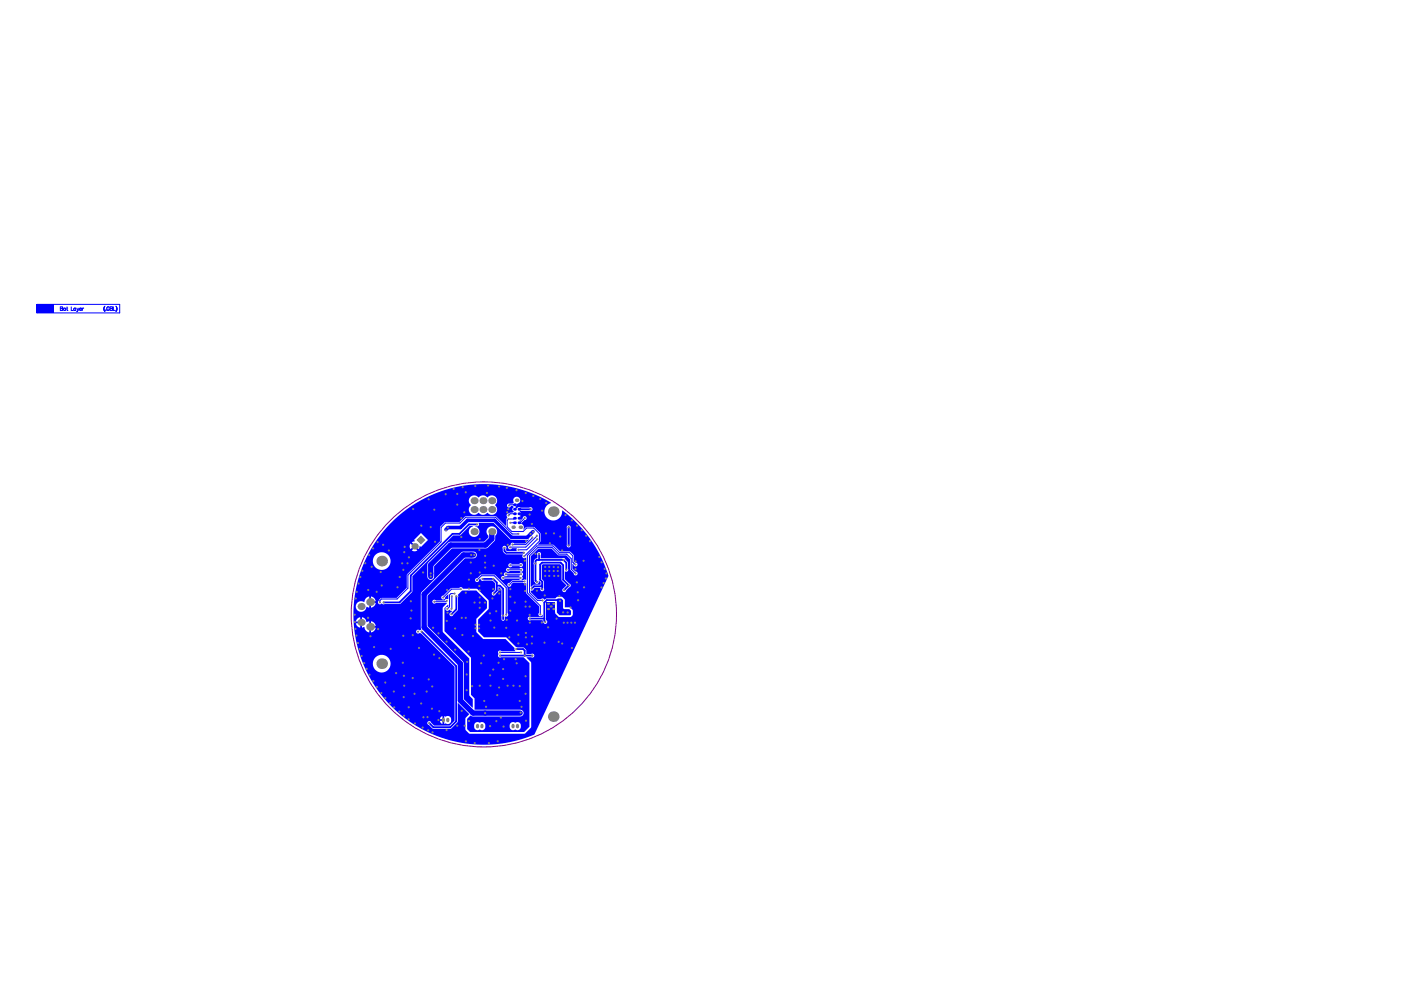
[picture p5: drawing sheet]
<svg xmlns="http://www.w3.org/2000/svg" width="297mm" height="210mm" viewBox="0 0 297 210" stroke-linecap="round" stroke-linejoin="round" font-family="sans-serif">
<circle cx="102.6" cy="130.3" r="28.1" fill="none" stroke="#800080" stroke-width=".21"/>
<g fill="#00f">
<path d="M118.1 127.1l.2-.2h.7l.4 .4v1.7l.2 .1h1.1l.4 .4v.8l-.2 .2h-2.3l-.5-.6z"/>
<path d="M94.2 129l.8-.8 .1 .3-.2 .2a.45 .45 0 0 0-.4 .7 .45 .45 0 0 0 .8-.1l.6 .3-.3 .2a.42 .42 0 0 0-.2 .7 .42 .42 0 0 0 .7-.2l1-1 .1-2.9-.1-.3 .9-.9h3l2.2 2.3v1.5l-2.2 2.2v2.8l1.5 1.5h4.7l1.9 1.9 .2 .7h-3a.44 .44 0 0 0-.6-.1 .44 .44 0 0 0 0 .7 .42 .42 0 0 0 0 .6 .42 .42 0 0 0 .5 0h4.8l1.3 1.3v13.5l-1.2 1.1h-11.4l-.7-.6v-2.2l.8-.7 .5 .2h10a.72 .72 0 0 0 .7-.7 .72 .72 0 0 0-.7-.7h-9.7v-2.4l-.7-.8v-7.8l-5.7-5.7zM108.3 153.3a.83 .83 0 0 0-.2 1.1 .83 .83 0 0 0 1.1 .2 .8 .8 0 0 0 1.2-.6 .8 .8 0 0 0-1.2-.7l-.4-.2zM100.7 153.3a.83 .83 0 0 0-.1 1.1 .83 .83 0 0 0 1.1 .2 .8 .8 0 0 0 1.2-.6 .8 .8 0 0 0-1.2-.7l-.5-.2z"/>
<path d="M83 110.7a27.4 27.4 0 0 1 33.8-4 1.91 1.91 0 0 0-1.3 2.3 1.91 1.91 0 0 0 2.2 1.4 1.91 1.91 0 0 0 1.6-2.2 27.6 27.6 0 0 1 9.7 13.9l-15.7 33.6a27.6 27.6 0 0 1-33.7-10 27.6 27.6 0 0 1 3.4-35zM99.7 105.4a1.27 1.27 0 0 0 .1 1.8 1.17 1.17 0 0 0 0 1.7 1.17 1.17 0 0 0 1.7-.2 1.25 1.25 0 0 0 1.9 0 1.17 1.17 0 0 0 1.7 .1 1.17 1.17 0 0 0-.1-1.8 1.17 1.17 0 0 0 0-1.7 1.17 1.17 0 0 0-1.7 .2 1.25 1.25 0 0 0-1.9 0 1.13 1.13 0 0 0-1.7-.1zM93.4 111.7l-.1 3.1-7 7v2.8l-2.2 2.2h-3.3l-.5 .4a.5 .5 0 0 0-.1 .8 .5 .5 0 0 0 .8 0l.3 .1 3.6-.1 2.5-2.5v-3.3l8.7-8.7h1.5l2-2 .7 .1a1.13 1.13 0 0 0-.7 1.8 1.13 1.13 0 0 0 1.9 0 1.13 1.13 0 0 0-.7-1.8l.1-.1a.48 .48 0 0 0 .6-.1 .48 .48 0 0 0 0-.5h3.1l3.7 3.5h3.8l-.8 .8h-2.3a.48 .48 0 0 0-.6-.1 .48 .48 0 0 0-.2 .5 .42 .42 0 0 0-.5 .4 .42 .42 0 0 0 .3 .5 .42 .42 0 0 0 .5-.3h1v.7h-2l-.2-.5a.42 .42 0 0 0-.3-.7 .42 .42 0 0 0-.4 .7v.6l.6 .5h3.6a.51 .51 0 0 0 .1 .7 .51 .51 0 0 0 .7 0v4.7h-.5l-.2 .2h-2.3l-.5 .5a.42 .42 0 0 0-.5 .4 .42 .42 0 0 0 .4 .4 .42 .42 0 0 0 .4-.5l.4-.4h2.1l.2 .2h.5v2.1l2.7 2.8v1.3a.45 .45 0 0 0 .1 .7 .45 .45 0 0 0 .7-.2v.4h-2.6a.42 .42 0 0 0-.6 .3 .42 .42 0 0 0 .6 .4h2.6v.3a.47 .47 0 0 0 .5 .5 .47 .47 0 0 0 .4-.6l-.3-.2v-1.8h.3v-.6h.4v.6l.4-.3 .3 .3v-.6h.4v.6h.2l.1 .4 .8 .7h2.5l.3-.4v-.9l-.6-.7h-1l-.1-1.7-.6-.6h-1l-.4 .4h-1.8l-.4 .3a.52 .52 0 0 0-.8-.2h-.7l-1.5-1.5v-.2l.5-.2 .4-.5h1.2a.44 .44 0 0 0 .3 .8 .44 .44 0 0 0 .4-.7v-1.4l-.4-.5v-2.9l.2-.3h3.6l.4 .4v3l1 1.1-.6 .6a.42 .42 0 0 0-.1 .8 .42 .42 0 0 0 .7-.4l.6-.6a.42 .42 0 0 0 .3-.4 .42 .42 0 0 0-.3-.4l-1-.9v-1.6a.48 .48 0 0 0 .6-.1 .48 .48 0 0 0 .1-.5v-1.4l-.8-.9-5 .1 .1-.7a.42 .42 0 0 0-.4-.6 .42 .42 0 0 0-.4 .6v.7h-.3l-.3 .3-.2 .7 .2 3.9a.5 .5 0 0 0 .6 .5 .5 .5 0 0 0 .4-.7l.3 .4v.5h-1.4l-.5 .4-.2-.1v-6.3l1.7-1.7h2.7l1.5 1.4h1.7l.8 .9v2.1l.7 .9a.42 .42 0 0 0 .5 .4 .42 .42 0 0 0 .4-.4 .42 .42 0 0 0-.5-.4l-.6-.6v-1h.1a.49 .49 0 0 0 .4 .5 .49 .49 0 0 0 .5-.3l-.1-.4-.6-.3v-1.4l-.8-.8h-2.1l-1.5-1.4h-3.2l.5-.7v-1.7l-1.3-1.3-1.7-.1-.6 .6a1.01 1.01 0 0 0-.5-1.3l.7-.7a.42 .42 0 0 0 .5-.5 .42 .42 0 0 0-.5-.4 .42 .42 0 0 0-.4 .5l-.5 .6-.1-.1a.56 .56 0 0 0 0-1 .53 .53 0 0 0 .3-.5 .53 .53 0 0 0-.3-.5l2.1-.1a.42 .42 0 0 0 .6-.4 .42 .42 0 0 0-.7-.3h-2.4a.24 .24 0 0 1-.4 .1 .24 .24 0 0 1-.1-.3l.3-.6a.78 .78 0 0 0 .6-1 .78 .78 0 0 0-1.1-.4 .78 .78 0 0 0-.2 1.2l-.2 .2h-.6a.42 .42 0 0 0-.6 .3 .42 .42 0 0 0 .3 .5 .42 .42 0 0 0 .5-.3h.4l.2 .2a.61 .61 0 0 0 0 1l-.2 .2-.7 .1a.53 .53 0 0 0-.5 .7l-.3 2-2.1-2.1h-6.3l-1.4 1.3h-3zM87.8 114.5l.1 .3-.6 .2 1.5 1.4 .2-.6 .3 .2 1.4-1.5-1.4-1.5zM120.3 111.5l-.1 .3v3.7a.42 .42 0 0 0 .4 .6 .42 .42 0 0 0 .3-.6v-3.5a.42 .42 0 0 0-.1-.5 .42 .42 0 0 0-.5 0zM87 115.2l-.1 .6 .1 .6 .6-.6zM87.3 116.7l.6 .2 .6-.2-.6-.6zM107.9 119.6a.42 .42 0 0 0 .1 .6 .42 .42 0 0 0 .6-.2h1.5a.42 .42 0 0 0 .6 .1 .42 .42 0 0 0 0-.6 .42 .42 0 0 0-.6 .1h-1.6l-.3-.2zM107.4 120.5a.42 .42 0 0 0 .1 .6 .42 .42 0 0 0 .6-.1h2.1a.42 .42 0 0 0 .6 .1 .42 .42 0 0 0 0-.6 .42 .42 0 0 0-.6 .1h-2.1l-.4-.2zM79.1 119a1.88 1.88 0 0 0 3.7 0 1.88 1.88 0 0 0-3.7 0zM106.9 121.5a.42 .42 0 0 0 .1 .6 .42 .42 0 0 0 .6-.1h2.5l.1 .1-.1 .2h-3.1a.42 .42 0 0 0-.6-.1 .42 .42 0 0 0 0 .6 .42 .42 0 0 0 .6 0h3.1a.46 .46 0 0 0 .6 0 .46 .46 0 0 0 0-.7 .42 .42 0 0 0 .1-.6 .42 .42 0 0 0-.7 0h-2.5l-.4-.2zM100.8 122.7a.42 .42 0 0 0 .2 .7 .42 .42 0 0 0 .6-.5l.2-.2a.51 .51 0 0 0 .7 .4h1.8l.7 .6v1.4l-.4 .4a.42 .42 0 0 0-.2 .7 .42 .42 0 0 0 .7-.3l.5-.5 .1-.9h.1l.5 .5v6.3a.34 .34 0 0 0 .4 .3 .34 .34 0 0 0 .3-.3v-.6a.47 .47 0 0 0 .6-.1 .47 .47 0 0 0 0-.6l-.1-5.6-2.7-2.6h-2.8l-.8 .8zM90.8 119.3l-.2 .4v2.5a.72 .72 0 0 0 .7 .8 .72 .72 0 0 0 .7-.8v-2.1l3.8-3.8 7.4-.1 1.7-1.6 .1-1a1.13 1.13 0 0 0 .1-1.6 1.13 1.13 0 0 0-1.6 0 1.13 1.13 0 0 0 .1 1.6v.3l-.9 1h-7.5zM78.7 126.5v1h1l-.4-.7zM75.8 127.8a1.16 1.16 0 0 0 .4 1.9 1.16 1.16 0 0 0 1.6-1.1l.5 .2v-2.3a1.44 1.44 0 0 0-1.1 1.1l-.8-.1zM78.7 127.8v1l.6-.3 .4-.7zM75.8 131.2l-.4 .6h1v-.9zM78.7 131.7v1h1l-.4-.6zM75.4 132.2l.4 .6 .6 .3v-.9zM89.4 125.5l-.2 .5v7a.37 .37 0 0 1 0 .6 .37 .37 0 0 1-.6-.1 .45 .45 0 0 0-.3 .7 .45 .45 0 0 0 .8 0l7.3 7.2v11.4l-1.1 1h-3.3l-.6-.6a.42 .42 0 0 0-.7-.2 .42 .42 0 0 0 .2 .7l.9 .8h3.9l1.3-1.5 .2-3.9 2.3 2.3-.8 1v2.3l.8 .8h11.8l1.3-1.4v-13.5l-1-1.2h1.1a.42 .42 0 0 0 .6-.4 .42 .42 0 0 0-.7-.3h-1v-.9l-.5-.5-1.7-.1-2-2-4.8-.1-1.2-1.2v-2.5l2.2-2.3v-1.6l-2.4-2.6-3.1-.1-.4-.3-.3 .2h-1.7l-1.7 1.6a.42 .42 0 0 0-.4 .4 .42 .42 0 0 0 .4 .4 .42 .42 0 0 0 .4-.5l.7-.5-.1 1-.4-.1-.3 .3h-1.9a.42 .42 0 0 0-.6 0 .42 .42 0 0 0 0 .6 .42 .42 0 0 0 .6-.1h2.3l-.8 1.1v5l5.6 5.7v7.7l.7 .9v1.8l-1.9-1.8v-7.8l-7.7-7.7v-6.4l8-7.9h1.9a.72 .72 0 0 0 .6-.8 .72 .72 0 0 0-.7-.7l-2.2 .1-.4 .1zM78.7 133.1v1l.6-.3 .4-.7zM76.7 130.9v1.1h-.1h.1v1.1l.5-.2a1.48 1.48 0 0 0 1.1 1.2v-1.2h.2h-.2v-1.2l-.5 .2a1.38 1.38 0 0 0-1.1-1zM79.1 140.7a1.88 1.88 0 0 0 3.7 0 1.88 1.88 0 0 0-3.7 0zM94.2 151.8v1.7l.2-.1a.74 .74 0 0 0 .8 .1 .74 .74 0 0 0 .5-.7v-.3a.82 .82 0 0 0-1.3-.6zM93.5 152l-.2 .5h.5v-.7zM93.3 152.9l.1 .4 .4 .2v-.6z"/>
</g>
<g fill="none" stroke="#00f" stroke-width=".21">
<path d="M7.8 64.5h17.6v1.8h-17.6zM108.2 119.8h2.2M108.2 110.8h.9M109.1 108.9h-.9l-.4 .4M109.1 109.9l-.2 .1h-1.1l-.3 .3v1.4l1 1h2.4l.8-.8h1.5l1.2 1.3v1.5l-3.2 3.2M109.1 107h-1l-.2 .2M109.9 113.2h-1.3l-3.6-3.5h-6.2l-1.3 1.2h-3l-1 .9v3.1l-7 7v2.8l-2.3 2.3h-3.3l-.4 .3v.4M110.8 106.2l-.8 .8M111.2 109.9l-.9 .9h-.3M112.9 114l-1.5 1.5h-2.7M113.9 113.6l-2.4 2.4h-3.4M113.9 114.3l-2.2 2.3h-1.8"/>
<path d="M121.6 119.4l-.1-.2v-1.3l-.7-.7h-2.1l-1.5-1.5h-3.4l-2 2.1v7.9l2.8 2.8v1.8M121.6 119.4h.1M121.6 119.4l.4 .3M92.1 127.6h.1M94.7 127.4l-.2 .2h-2.4M95.8 126.4v2.6M96.4 125.9h-.8l-.3 .3v2.4l-.5 .5M97.5 124.9h-1.8l-1.7 1.8M101.1 123l1-.9h2.7l2.5 2.5v5.7M106 138.3h4.5M106.7 122.5h3.7M107.2 121.8h3.3"/>
<path d="M107.7 120.8h2.8M111.2 123.3h-2.5l-.7 .7M112.3 125.1h.1M122 121.6l-.9-.9v-2.2l-.9-1h-1.7l-1.5-1.4h-3l-1.7 1.8v7.7l1.6 1.7h1.1"/>
</g>
<g fill="none" stroke="#00f" stroke-width=".38">
<path d="M101.1 111.2h-1.7l-2 2h-1.5l-8.8 8.8v3.3l-2.4 2.4h-3.4M107 116.1v.7l.3 .4h3.8M110 108h2.5M114.3 117.5l-.1 1.2M119.4 118.7h-5.6l-.3 .2v4.2l.3 .3M119.5 118.7l.6 .6v1.5M119.5 118.7h-.1M89.4 133.9l7.3 7.3v11.7l-1.2 1.3h-3.6l-.9-.9M96.8 126.4v2.8l-1.1 1M102.3 122.7h2.3l.7 .8v1.7l-.6 .7M105.3 124.2h.7l.7 .7v6.4M106 139h6.9"/>
<path d="M109.5 137.6h1.4l.3 .4v1M112.3 131.1h3.1M115 124.9v-1.6l-.5-.4v-3.2l.4-.4h4l.5 .5v3.1l1.2 1.2-1 1M115 124.9h.1M115 124.1l-.3 .2h-1.5l-.5 .5M118.7 127.4l-.2-.2h-2.6l-.5 .6v3.9l.2 .2M118.7 127.4h.1M118.7 127.4v1.8l.7 .6"/>
</g>
<path d="M120.6 111.8v3.9" fill="none" stroke="#00f" stroke-width=".45"/>
<path d="M100.4 117.7h-2.1l-8.4 8.3v7l7.7 7.7v7.8l2.7 2.7h10M104.3 112.7v1.5l-1.3 1.4h-7.5l-4.2 4.2v2.4" fill="none" stroke="#00f" stroke-width="1.1"/>
<path d="M94.5 112.3l.5-.4h2.6l1.5-1.6h5.8l3.6 3.6h3.3l1.2-1.2" fill="none" stroke="#00f" stroke-width=".75"/>
<g fill="#00f">
<path d="M7.8 64.5h3.7v1.8h-3.7z" fill-rule="evenodd"/>
<path d="M115.9 127.8h1.7v2.4h-1.7z" fill-rule="evenodd"/>
</g>
<g fill="none" stroke="#00f" stroke-width=".21">
<path d="M12.8 65.4h.3M13.1 65.4l.2-.3h-.5v.7h.4M13.1 65.4l.2 .2v.2M13.3 65.8h-.1M14.1 65.3h.3M14.2 65.1v.6l.2 .1M15.1 65.1v.7h.4M16.1 65.4a.24 .24 0 0 0-.4 0 .24 .24 0 0 0 0 .4 .24 .24 0 0 0 .4-.1M16.1 65.3v.5M16.3 65.3l.2 .5M16.5 65.8l-.2 .3M16.7 65.3l-.2 .5"/>
<path d="M16.9 65.5l.1 .3 .3-.1M17 65.4h.2l.1 .1h-.4zM17.5 65.3v.5M17.8 65.3l-.3 .2M22 65.7l.2 .3M22.1 65.1l-.1 .5M22.2 65l-.1 .1M22.2 65l-.2 .4 .2 .6M22.2 66l.1 .1M22.3 64.9l-.1 .1M22.4 65.7h.1M23.2 65.2a.28 .28 0 0 0-.3-.2 .28 .28 0 0 0-.3 .3v.2a.27 .27 0 0 0 .3 .3 .27 .27 0 0 0 .3-.3h-.2"/>
<path d="M23.4 65l.4 .1-.1 .3 .2 .2-.1 .2h-.4zM23.4 65.4h.3M24 65v.8h.5M24.6 64.9v.1M24.6 65l.1 .1M24.6 65l.2 .2M24.6 66v.1M24.7 65.1l.1 .3-.1 .4M24.7 65.9l-.1 .1M24.8 65.7l-.2 .3"/>
<circle cx="13.7" cy="65.6" r=".25"/>
</g>
<g fill="#808080">
<circle cx="89.3" cy="149.1" r=".23"/>
<circle cx="85.6" cy="147.8" r=".23"/>
<circle cx="89.8" cy="152.1" r=".23"/>
<circle cx="90.6" cy="152" r=".23"/>
<circle cx="91" cy="153.3" r=".23"/>
<circle cx="93" cy="152.7" r=".23"/>
<circle cx="91.6" cy="150.3" r=".23"/>
<circle cx="101.7" cy="128.9" r=".23"/>
<circle cx="102.8" cy="127.8" r=".23"/>
<circle cx="100.6" cy="127.8" r=".23"/>
<circle cx="101.7" cy="126.7" r=".23"/>
<circle cx="101.7" cy="127.8" r=".23"/>
<circle cx="89.4" cy="133.9" r=".23"/>
<circle cx="88.6" cy="133.9" r=".23"/>
<circle cx="98.8" cy="157.2" r=".23"/>
<circle cx="105.5" cy="157.2" r=".23"/>
<circle cx="103.7" cy="157.5" r=".23"/>
<circle cx="100.7" cy="157.5" r=".23"/>
<circle cx="93.1" cy="139.5" r=".23"/>
<circle cx="85.6" cy="143.3" r=".23"/>
<circle cx="94.7" cy="154.8" r=".23"/>
<circle cx="93.1" cy="150.8" r=".23"/>
<circle cx="91.6" cy="145.5" r=".23"/>
<circle cx="90.9" cy="144" r=".23"/>
<circle cx="106" cy="125.1" r=".23"/>
<circle cx="104.6" cy="122.7" r=".23"/>
<circle cx="102.3" cy="122.7" r=".23"/>
<circle cx="102" cy="140.6" r=".23"/>
<circle cx="99.4" cy="152.9" r=".23"/>
<circle cx="86.7" cy="118.2" r=".23"/>
<circle cx="115.5" cy="126.2" r=".23"/>
<circle cx="118" cy="131.2" r=".23"/>
<circle cx="121.3" cy="137.4" r=".23"/>
<circle cx="119.2" cy="136.5" r=".23"/>
<circle cx="118.4" cy="136.1" r=".23"/>
<circle cx="115.4" cy="136.3" r=".23"/>
<circle cx="112.3" cy="132" r=".23"/>
<circle cx="114.6" cy="130.3" r=".23"/>
<circle cx="121.9" cy="132" r=".23"/>
<circle cx="121.1" cy="132" r=".23"/>
<circle cx="111.5" cy="134.2" r=".23"/>
<circle cx="120.3" cy="132" r=".23"/>
<circle cx="119.5" cy="132" r=".23"/>
<circle cx="121" cy="128.8" r=".23"/>
<circle cx="120.4" cy="129.9" r=".23"/>
<circle cx="116.2" cy="133" r=".23"/>
<circle cx="114.9" cy="132" r=".23"/>
<circle cx="115.6" cy="131.9" r=".23"/>
<circle cx="104.4" cy="126.9" r=".23"/>
<circle cx="104.7" cy="125.9" r=".23"/>
<circle cx="108.2" cy="124.9" r=".23"/>
<circle cx="105.9" cy="125.8" r=".23"/>
<circle cx="108.2" cy="126.5" r=".23"/>
<circle cx="108" cy="124" r=".23"/>
<circle cx="113.5" cy="117.4" r=".23"/>
<circle cx="114.3" cy="117.5" r=".23"/>
<circle cx="100.8" cy="133.2" r=".23"/>
<circle cx="100.8" cy="132.5" r=".23"/>
<circle cx="101.6" cy="133.2" r=".23"/>
<circle cx="101.6" cy="132.5" r=".23"/>
<circle cx="102.6" cy="139" r=".23"/>
<circle cx="112.3" cy="130.4" r=".23"/>
<circle cx="112.8" cy="135" r=".23"/>
<circle cx="111.5" cy="135.1" r=".23"/>
<circle cx="119.4" cy="129.8" r=".23"/>
<circle cx="120.1" cy="120.8" r=".23"/>
<circle cx="119.5" cy="118.7" r=".23"/>
<circle cx="112.3" cy="131.1" r=".23"/>
<circle cx="118.7" cy="127.4" r=".23"/>
<circle cx="115" cy="124.9" r=".23"/>
<circle cx="113.8" cy="123.4" r=".23"/>
<circle cx="115" cy="127.3" r=".23"/>
<circle cx="122" cy="119" r=".23"/>
<circle cx="122" cy="120.7" r=".23"/>
<circle cx="122" cy="121.6" r=".23"/>
<circle cx="122.3" cy="123.5" r=".23"/>
<circle cx="122" cy="119.7" r=".23"/>
<circle cx="122.6" cy="127.3" r=".23"/>
<circle cx="91.3" cy="122.2" r=".23"/>
<circle cx="91.3" cy="121.6" r=".23"/>
<circle cx="80.5" cy="127.7" r=".23"/>
<circle cx="80.2" cy="133.4" r=".23"/>
<circle cx="81.3" cy="127.7" r=".23"/>
<circle cx="91.3" cy="111.8" r=".23"/>
<circle cx="123.7" cy="118.9" r=".23"/>
<circle cx="116.6" cy="115.2" r=".23"/>
<circle cx="112.8" cy="111.1" r=".23"/>
<circle cx="112.3" cy="109.1" r=".23"/>
<circle cx="107.7" cy="107.9" r=".23"/>
<circle cx="108.2" cy="110.8" r=".23"/>
<circle cx="99.9" cy="117.7" r=".23"/>
<circle cx="100.6" cy="117.7" r=".23"/>
<circle cx="109.5" cy="137.6" r=".23"/>
<circle cx="112.5" cy="113.2" r=".23"/>
<circle cx="106.7" cy="130.5" r=".23"/>
<circle cx="112.9" cy="139" r=".23"/>
<circle cx="111.2" cy="139" r=".23"/>
<circle cx="106" cy="139" r=".23"/>
<circle cx="111.3" cy="125.3" r=".23"/>
<circle cx="111.3" cy="123.9" r=".23"/>
<circle cx="107.5" cy="108.6" r=".23"/>
<circle cx="110.8" cy="106.2" r=".23"/>
<circle cx="96.2" cy="103.7" r=".23"/>
<circle cx="98.1" cy="103.3" r=".23"/>
<circle cx="103.2" cy="104.5" r=".23"/>
<circle cx="96.9" cy="104.7" r=".23"/>
<circle cx="96.9" cy="107" r=".23"/>
<circle cx="110.4" cy="122.5" r=".23"/>
<circle cx="111.2" cy="123.3" r=".23"/>
<circle cx="111.2" cy="117.9" r=".23"/>
<circle cx="109.1" cy="127.8" r=".23"/>
<circle cx="123.8" cy="124.5" r=".23"/>
<circle cx="118.8" cy="113.8" r=".23"/>
<circle cx="119.2" cy="116.7" r=".23"/>
<circle cx="108.1" cy="116.1" r=".23"/>
<circle cx="108.7" cy="115.5" r=".23"/>
<circle cx="113.8" cy="113.6" r=".23"/>
<circle cx="112.9" cy="113.9" r=".23"/>
<circle cx="109.9" cy="113.2" r=".23"/>
<circle cx="111.4" cy="128.6" r=".23"/>
<circle cx="112.3" cy="128.6" r=".23"/>
<circle cx="111.4" cy="127.6" r=".23"/>
<circle cx="113.8" cy="125.2" r=".23"/>
<circle cx="109.9" cy="116.6" r=".23"/>
<circle cx="113.9" cy="114.3" r=".23"/>
<circle cx="111.3" cy="118.9" r=".23"/>
<circle cx="112.7" cy="124.8" r=".23"/>
<circle cx="119.6" cy="125.1" r=".23"/>
<circle cx="118.6" cy="126.4" r=".23"/>
<circle cx="122.5" cy="125.6" r=".23"/>
<circle cx="120.6" cy="124.1" r=".23"/>
<circle cx="120.6" cy="115.7" r=".23"/>
<circle cx="113.5" cy="119.5" r=".23"/>
<circle cx="107.8" cy="110" r=".23"/>
<circle cx="112.5" cy="107.9" r=".23"/>
<circle cx="107.8" cy="109.3" r=".23"/>
<circle cx="107.9" cy="107.2" r=".23"/>
<circle cx="97.8" cy="113.9" r=".23"/>
<circle cx="97.8" cy="109.9" r=".23"/>
<circle cx="111.1" cy="117.2" r=".23"/>
<circle cx="101.1" cy="111.2" r=".23"/>
<circle cx="107" cy="116.1" r=".23"/>
<circle cx="111.2" cy="109.9" r=".23"/>
<circle cx="107.3" cy="130.3" r=".23"/>
<circle cx="101.1" cy="123" r=".23"/>
<circle cx="99.8" cy="121.5" r=".23"/>
<circle cx="99.8" cy="119.3" r=".23"/>
<circle cx="96.4" cy="125.9" r=".23"/>
<circle cx="97.7" cy="124.9" r=".23"/>
<circle cx="94" cy="126.7" r=".23"/>
<circle cx="92.1" cy="127.6" r=".23"/>
<circle cx="94.7" cy="127.4" r=".23"/>
<circle cx="95.8" cy="126.4" r=".23"/>
<circle cx="95.7" cy="129.1" r=".23"/>
<circle cx="94.8" cy="129.1" r=".23"/>
<circle cx="107.7" cy="120.8" r=".23"/>
<circle cx="107.2" cy="121.8" r=".23"/>
<circle cx="106.7" cy="122.5" r=".23"/>
<circle cx="108.2" cy="119.9" r=".23"/>
<circle cx="110.4" cy="119.8" r=".23"/>
<circle cx="110.5" cy="121.8" r=".23"/>
<circle cx="110.5" cy="120.8" r=".23"/>
<circle cx="128.2" cy="120.6" r=".23"/>
<circle cx="128.6" cy="121.6" r=".23"/>
<circle cx="128.5" cy="122.6" r=".23"/>
<circle cx="128" cy="123.6" r=".23"/>
<circle cx="127.5" cy="124.6" r=".23"/>
<circle cx="84.7" cy="122.3" r=".23"/>
<circle cx="85.5" cy="120.8" r=".23"/>
<circle cx="102.7" cy="148.6" r=".23"/>
<circle cx="110.4" cy="151.1" r=".23"/>
<circle cx="106.2" cy="152.1" r=".23"/>
<circle cx="111.5" cy="152.8" r=".23"/>
<circle cx="110.2" cy="148.6" r=".23"/>
<circle cx="110.6" cy="149.9" r=".23"/>
<circle cx="103" cy="149.9" r=".23"/>
<circle cx="102.9" cy="151.2" r=".23"/>
<circle cx="96.8" cy="126.4" r=".23"/>
<circle cx="97.9" cy="131" r=".23"/>
<circle cx="104" cy="131.6" r=".23"/>
<circle cx="104.6" cy="124.9" r=".23"/>
<circle cx="101.6" cy="124.2" r=".23"/>
<circle cx="109.5" cy="140.6" r=".23"/>
<circle cx="109.3" cy="139.8" r=".23"/>
<circle cx="106.9" cy="139.8" r=".23"/>
<circle cx="110.5" cy="138.3" r=".23"/>
<circle cx="106" cy="138.3" r=".23"/>
<circle cx="120.6" cy="111.8" r=".23"/>
<circle cx="94.9" cy="111.9" r=".23"/>
<circle cx="94.6" cy="112.5" r=".23"/>
<circle cx="113" cy="112.8" r=".23"/>
<circle cx="101.7" cy="114.3" r=".23"/>
<circle cx="102.8" cy="119.3" r=".23"/>
<circle cx="101.6" cy="116.6" r=".23"/>
<circle cx="94.8" cy="125.1" r=".23"/>
<circle cx="99.3" cy="138.1" r=".23"/>
<circle cx="98.8" cy="131" r=".23"/>
<circle cx="95.7" cy="130.2" r=".23"/>
<circle cx="98.8" cy="125.7" r=".23"/>
<circle cx="107.7" cy="115.5" r=".23"/>
<circle cx="117.4" cy="120.2" r=".23"/>
<circle cx="118.3" cy="121.1" r=".23"/>
<circle cx="118.3" cy="120.3" r=".23"/>
<circle cx="118.4" cy="122.1" r=".23"/>
<circle cx="117.5" cy="122.1" r=".23"/>
<circle cx="117.4" cy="121.1" r=".23"/>
<circle cx="116.4" cy="120.2" r=".23"/>
<circle cx="116.4" cy="121.1" r=".23"/>
<circle cx="116.4" cy="122.1" r=".23"/>
<circle cx="115.6" cy="122.1" r=".23"/>
<circle cx="115.6" cy="121.1" r=".23"/>
<circle cx="115.6" cy="120.2" r=".23"/>
<circle cx="94.9" cy="129.9" r=".23"/>
<circle cx="94.7" cy="131.7" r=".23"/>
<circle cx="96.5" cy="133.3" r=".23"/>
<circle cx="104.8" cy="133.1" r=".23"/>
<circle cx="105.2" cy="129.6" r=".23"/>
<circle cx="103.9" cy="130" r=".23"/>
<circle cx="100.3" cy="134.9" r=".23"/>
<circle cx="98" cy="134.6" r=".23"/>
<circle cx="109.9" cy="136.4" r=".23"/>
<circle cx="109.9" cy="134.6" r=".23"/>
<circle cx="107.4" cy="131.4" r=".23"/>
<circle cx="107.3" cy="133.1" r=".23"/>
<circle cx="108" cy="135.1" r=".23"/>
<circle cx="84.3" cy="124.5" r=".23"/>
<circle cx="89.7" cy="121.4" r=".23"/>
<circle cx="91.7" cy="155.3" r=".23"/>
<circle cx="90.8" cy="154.8" r=".23"/>
<circle cx="89.6" cy="154.3" r=".23"/>
<circle cx="88" cy="153.4" r=".23"/>
<circle cx="86.6" cy="152.5" r=".23"/>
<circle cx="85.7" cy="151.8" r=".23"/>
<circle cx="84.7" cy="150.9" r=".23"/>
<circle cx="83.6" cy="150" r=".23"/>
<circle cx="82.7" cy="149.1" r=".23"/>
<circle cx="81.7" cy="148" r=".23"/>
<circle cx="80.8" cy="146.9" r=".23"/>
<circle cx="79.9" cy="145.6" r=".23"/>
<circle cx="79.1" cy="144.4" r=".23"/>
<circle cx="78.3" cy="143.1" r=".23"/>
<circle cx="77.7" cy="141.8" r=".23"/>
<circle cx="77.2" cy="140.6" r=".23"/>
<circle cx="76.7" cy="139.1" r=".23"/>
<circle cx="76.2" cy="137.6" r=".23"/>
<circle cx="75.9" cy="136.3" r=".23"/>
<circle cx="75.6" cy="134.7" r=".23"/>
<circle cx="75.4" cy="133.3" r=".23"/>
<circle cx="75.2" cy="131.9" r=".23"/>
<circle cx="75.2" cy="130.3" r=".23"/>
<circle cx="75.4" cy="126.9" r=".23"/>
<circle cx="75.6" cy="125.5" r=".23"/>
<circle cx="76" cy="123.7" r=".23"/>
<circle cx="76.4" cy="122.3" r=".23"/>
<circle cx="76.8" cy="121" r=".23"/>
<circle cx="77.4" cy="119.4" r=".23"/>
<circle cx="78.3" cy="117.7" r=".23"/>
<circle cx="79.1" cy="116.3" r=".23"/>
<circle cx="80.1" cy="114.9" r=".23"/>
<circle cx="81.2" cy="115.5" r=".23"/>
<circle cx="82.4" cy="116.7" r=".23"/>
<circle cx="78.8" cy="120.2" r=".23"/>
<circle cx="80.7" cy="121.3" r=".23"/>
<circle cx="127.6" cy="119.2" r=".23"/>
<circle cx="127.1" cy="118.1" r=".23"/>
<circle cx="125.1" cy="114.7" r=".23"/>
<circle cx="124.3" cy="113.6" r=".23"/>
<circle cx="123.3" cy="112.4" r=".23"/>
<circle cx="122.3" cy="111.4" r=".23"/>
<circle cx="121.2" cy="110.3" r=".23"/>
<circle cx="119.9" cy="109.2" r=".23"/>
<circle cx="115.8" cy="113.1" r=".23"/>
<circle cx="117.5" cy="113.1" r=".23"/>
<circle cx="111.5" cy="114.7" r=".23"/>
<circle cx="114.9" cy="108.3" r=".23"/>
<circle cx="115.8" cy="106.6" r=".23"/>
<circle cx="114.5" cy="105.8" r=".23"/>
<circle cx="113.1" cy="105.2" r=".23"/>
<circle cx="111.5" cy="104.5" r=".23"/>
<circle cx="109.5" cy="103.9" r=".23"/>
<circle cx="107.5" cy="103.4" r=".23"/>
<circle cx="105.8" cy="103.1" r=".23"/>
<circle cx="103.5" cy="102.9" r=".23"/>
<circle cx="100.8" cy="103.1" r=".23"/>
<circle cx="98.8" cy="104.4" r=".23"/>
<circle cx="98.4" cy="108.6" r=".23"/>
<circle cx="94.5" cy="104.8" r=".23"/>
<circle cx="90.9" cy="105.9" r=".23"/>
<circle cx="92.1" cy="108.1" r=".23"/>
<circle cx="87.6" cy="107.9" r=".23"/>
<circle cx="89.3" cy="111.5" r=".23"/>
<circle cx="92.2" cy="114.9" r=".23"/>
<circle cx="86.4" cy="119.4" r=".23"/>
<circle cx="85.3" cy="119.4" r=".23"/>
<circle cx="85.8" cy="115.9" r=".23"/>
<circle cx="85.7" cy="117.1" r=".23"/>
<circle cx="87.1" cy="127.5" r=".23"/>
<circle cx="87.2" cy="129.4" r=".23"/>
<circle cx="87.1" cy="131.1" r=".23"/>
<circle cx="87.5" cy="134.7" r=".23"/>
<circle cx="85.5" cy="134.8" r=".23"/>
<circle cx="93" cy="134.3" r=".23"/>
<circle cx="91.8" cy="133.1" r=".23"/>
<circle cx="94.7" cy="136" r=".23"/>
<circle cx="96.5" cy="137.7" r=".23"/>
<circle cx="104.6" cy="142" r=".23"/>
<circle cx="103.9" cy="143.2" r=".23"/>
<circle cx="105.7" cy="140.5" r=".23"/>
<circle cx="106.7" cy="141.9" r=".23"/>
<circle cx="106.7" cy="144" r=".23"/>
<circle cx="104" cy="145.4" r=".23"/>
<circle cx="101.7" cy="145.4" r=".23"/>
<circle cx="100.1" cy="145.5" r=".23"/>
<circle cx="107.6" cy="145.4" r=".23"/>
<circle cx="108.9" cy="145.4" r=".23"/>
<circle cx="110.2" cy="145.5" r=".23"/>
<circle cx="111.4" cy="143.4" r=".23"/>
<circle cx="111.7" cy="136.6" r=".23"/>
<circle cx="112.8" cy="136.4" r=".23"/>
<circle cx="109.6" cy="131.6" r=".23"/>
<circle cx="108.2" cy="129.5" r=".23"/>
<circle cx="106.3" cy="121.6" r=".23"/>
<circle cx="101.7" cy="125.2" r=".23"/>
<circle cx="99.4" cy="124.8" r=".23"/>
<circle cx="99.4" cy="122.9" r=".23"/>
<circle cx="101.7" cy="121.4" r=".23"/>
<circle cx="102.9" cy="120.3" r=".23"/>
<circle cx="102.9" cy="117.9" r=".23"/>
<circle cx="104.7" cy="119.9" r=".23"/>
<circle cx="111.4" cy="147.1" r=".23"/>
<circle cx="105.8" cy="145.8" r=".23"/>
<circle cx="105.4" cy="147.4" r=".23"/>
<circle cx="105.2" cy="152.9" r=".23"/>
<circle cx="106.8" cy="154.1" r=".23"/>
<circle cx="103.9" cy="154" r=".23"/>
<circle cx="98.5" cy="153.9" r=".23"/>
<circle cx="96.9" cy="153.9" r=".23"/>
<circle cx="92" cy="138.8" r=".23"/>
<circle cx="99" cy="140.3" r=".23"/>
<circle cx="98.9" cy="143" r=".23"/>
<circle cx="98.9" cy="146.3" r=".23"/>
<circle cx="97.9" cy="150.7" r=".23"/>
<circle cx="90.5" cy="146.6" r=".23"/>
<circle cx="87.9" cy="147.1" r=".23"/>
<circle cx="86.6" cy="150" r=".23"/>
<circle cx="83.5" cy="146.6" r=".23"/>
<circle cx="85.7" cy="145.4" r=".23"/>
<circle cx="81.7" cy="144.7" r=".23"/>
<circle cx="87.5" cy="143.8" r=".23"/>
<circle cx="84" cy="142.7" r=".23"/>
<circle cx="85.4" cy="140.5" r=".23"/>
<circle cx="82.8" cy="137.6" r=".23"/>
<circle cx="79.9" cy="125.5" r=".23"/>
<circle cx="80.9" cy="124.1" r=".23"/>
<circle cx="78.1" cy="125.1" r=".23"/>
<circle cx="78" cy="131" r=".23"/>
<circle cx="78.5" cy="134.9" r=".23"/>
<circle cx="79.3" cy="137.2" r=".23"/>
<circle cx="88.8" cy="137.4" r=".23"/>
<circle cx="109.6" cy="106.1" r=".38"/>
<circle cx="117.3" cy="129.1" r=".23"/>
<circle cx="117.3" cy="128" r=".23"/>
</g>
<path d="M94 152.5v.3M109.7 153.8v.3" fill="none" stroke="#808080" stroke-width=".68"/>
<g fill="#808080">
<circle cx="116.8" cy="128.6" r=".23"/>
<circle cx="116.2" cy="129.1" r=".23"/>
<circle cx="116.2" cy="128" r=".23"/>
<circle cx="78.5" cy="127.7" r=".83"/>
<circle cx="76.6" cy="128.6" r=".75"/>
<circle cx="87.9" cy="115.8" r=".68"/>
</g>
<path d="M94.9 152.5v.3M101.2 153.8v.3M102.2 153.8v.3" fill="none" stroke="#808080" stroke-width=".68"/>
<g fill="#808080">
<circle cx="100.5" cy="112.7" r=".75"/>
<circle cx="102.4" cy="106.2" r=".75"/>
<circle cx="100.5" cy="106.2" r=".75"/>
</g>
<path d="M108.8 153.8v.3" fill="none" stroke="#808080" stroke-width=".68"/>
<g fill="#808080">
<circle cx="110.3" cy="111.8" r=".38"/>
<circle cx="108.8" cy="111.8" r=".38"/>
<circle cx="78.5" cy="132.9" r=".83"/>
<circle cx="76.6" cy="132" r=".75"/>
<circle cx="102.4" cy="108" r=".75"/>
<circle cx="100.5" cy="108" r=".75"/>
<circle cx="80.9" cy="140.7" r="1.13"/>
<circle cx="117.3" cy="151.9" r="1.13"/>
<circle cx="104.3" cy="112.7" r=".75"/>
<circle cx="104.3" cy="106.2" r=".75"/>
<circle cx="80.9" cy="119" r="1.13"/>
<circle cx="104.3" cy="108" r=".75"/>
<circle cx="117.3" cy="108.5" r="1.13"/>
</g>
<path d="M88.3 114.5l1-1 .9 1-.9 .9z" fill-rule="evenodd" fill="#808080"/>
<g fill="#00f">
<circle cx="109.1" cy="110.8" r=".3"/>
<circle cx="109.1" cy="108" r=".3"/>
<circle cx="109.1" cy="109.9" r=".3"/>
<circle cx="109.1" cy="108.9" r=".3"/>
<circle cx="109.1" cy="107" r=".3"/>
<circle cx="110" cy="110.8" r=".3"/>
<circle cx="110" cy="108" r=".3"/>
<circle cx="110" cy="108.9" r=".3"/>
<circle cx="110" cy="109.9" r=".3"/>
<circle cx="110" cy="107" r=".3"/>
</g>
</svg>
